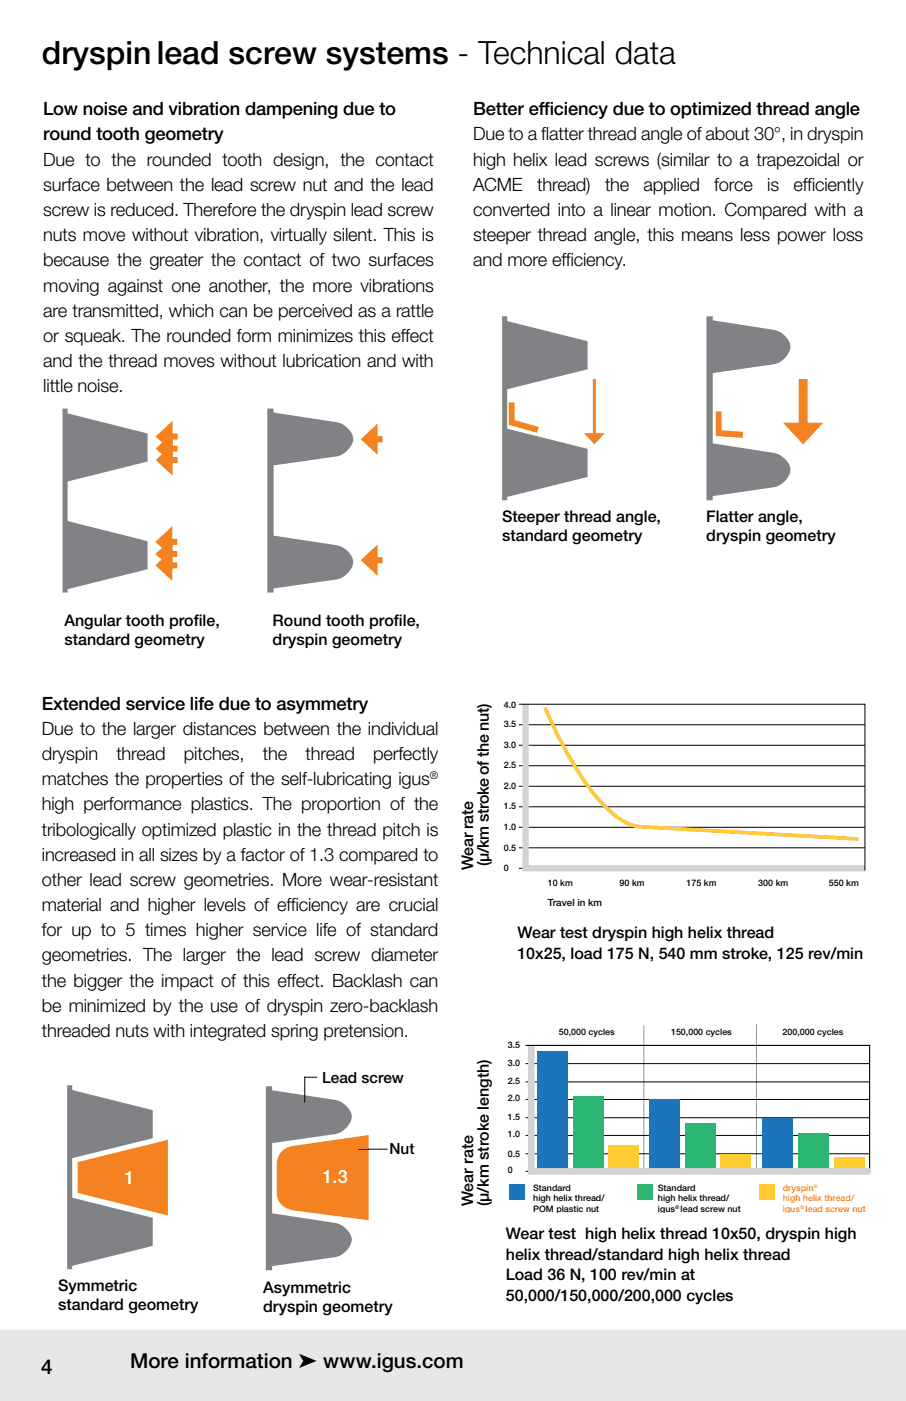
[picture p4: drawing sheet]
<svg xmlns="http://www.w3.org/2000/svg" width="140mm" height="216mm" viewBox="0 0 140 216" stroke-linecap="round" stroke-linejoin="round" font-family="sans-serif">
<defs><g id="words">
<text font-size="4.9" x="6.4" y="9.9">dryspinlead screw systems - Technical data</text>
<g font-size="3.2">
<text x="6.3" y="211.7">4</text>
<text x="20.1" y="210.8">More information ➤ www.igus.com</text>
</g>
<g font-size="2.8">
<text x="6.7" y="17.8">Low noise and vibration dampening due to</text>
<text x="73" y="17.8">Better ef</text>
<text x="83.1" y="17.8">f</text>
<text x="83.1" y="17.8">iciency due to optimized thread angle</text>
<text x="6.7" y="21.6">round tooth geometry</text>
<text x="73" y="21.6">Due to a flatter thread angle of about 30°, in dryspin</text>
<text x="6.7" y="25.5">Due to the rounded tooth design, the contact</text>
<text x="6.7" y="29.4">surface between the lead screw nut and the lead</text>
<text x="73" y="25.5">high helix lead screws (similar to a trapezoidal or</text>
<text x="73" y="29.4">ACME</text>
<text x="82.8" y="29.4">thread)</text>
<text x="93.3" y="29.4">the</text>
<text x="99.2" y="29.4">applied</text>
<text x="110.1" y="29.4">force</text>
<text x="118.3" y="29.4">is</text>
<text x="122.3" y="29.4">ef</text>
<text x="123.8" y="29.4">f</text>
<text x="123.8" y="29.4">iciently</text>
<text x="6.7" y="33.3">screw is reduced. Therefore the dryspin lead screw</text>
<text x="73" y="33.3">converted into a linear motion. Compared with a</text>
<text x="6.7" y="37.2">nuts move without vibration, virtually silent. This is</text>
<text x="6.7" y="41">because the greater the contact of two surfaces</text>
<text x="73" y="37.2">steeper thread angle, this means less power loss</text>
<text x="73" y="41">and more ef</text>
<text x="86.6" y="41">f</text>
<text x="86.6" y="41">iciency.</text>
<text x="6.7" y="44.9">moving against one another, the more vibrations</text>
<text x="6.7" y="48.8">are transmitted, which can be perceived as a rattle</text>
<text x="6.7" y="52.7">or squeak. The rounded form minimizes this ef</text>
<text x="61.8" y="52.7">fect</text>
<text x="6.7" y="56.6">and the thread moves without lubrication and with</text>
<text x="6.7" y="60.4">little noise.</text>
<text x="6.4" y="109.4">Extended service life due to asymmetry</text>
<text x="6.4" y="113.2">Due to the larger distances between the individual</text>
<text x="6.4" y="117.1">dryspin</text>
<text x="17.9" y="117.1">thread</text>
<text x="28.4" y="117.1">pitches,</text>
<text x="40.5" y="117.1">the</text>
<text x="47.1" y="117.1">thread</text>
<text x="57.5" y="117.1">perfectly</text>
<text x="6.4" y="121">matches the properties of the self-lubricating igus</text>
<text x="6.4" y="124.9">high performance plastics. The proportion of the</text>
<text x="6.4" y="128.8">tribologically optimized plastic in the thread pitch is</text>
<text x="6.4" y="132.6">increased in all sizes by a factor of 1.3 compared to</text>
<text x="6.4" y="136.5">other lead screw geometries. More wear-resistant</text>
<text x="6.4" y="140.4">material and higher levels of ef</text>
<text x="44.2" y="140.4">f</text>
<text x="44.2" y="140.4">iciency are crucial</text>
<text x="6.4" y="144.3">for up to 5 times higher service life of standard</text>
<text x="6.4" y="148.2">geometries. The larger the lead screw diameter</text>
<text x="6.4" y="152">the bigger the impact of this ef</text>
<text x="6.4" y="155.9">be minimized by the use of dryspin zero-backlash</text>
<text x="44.2" y="152">fect. Backlash can</text>
<text x="6.4" y="159.8">threaded nuts with integrated spring pretension.</text>
</g>
<g font-size="2.8" fill="#fff">
<text x="19.2" y="182.4">1</text>
<text x="49.7" y="182.4">1.3</text>
</g>
<g font-size="2.5">
<text x="77.4" y="80.4">Steeper thread angle,</text>
<text x="77.4" y="83.4">standard geometry</text>
<text x="108.9" y="80.4">Flatter angle,</text>
<text x="108.9" y="83.4">dryspin geometry</text>
<text x="9.9" y="96.5">Angular tooth prof</text>
<text x="9.9" y="99.4">standard geometry</text>
<text x="29.9" y="96.5">ile,</text>
<text x="42" y="96.5">Round tooth prof</text>
<text x="42" y="99.4">dryspin geometry</text>
<text x="60.7" y="96.5">ile,</text>
<text x="73" y="134.1" transform="rotate(-90 73 134.1)">Wear rate</text>
<text x="75.4" y="133.5" transform="rotate(-90 75.4 133.5)">(µ/km stroke of the nut)</text>
<text x="79.8" y="144.6">Wear test dryspin high helix thread</text>
<text x="79.8" y="147.8">10x25, load 175 N, 540 mm stroke, 125 rev/min</text>
<text x="73" y="185.9" transform="rotate(-90 73 185.9)">Wear rate</text>
<text x="75.4" y="185.9" transform="rotate(-90 75.4 185.9)">(µ/km stroke length)</text>
<text x="78" y="190.9">Wear test high helix thread 10x50, dryspin high</text>
<text x="78" y="194.1">helix thread/standard high helix thread</text>
<text x="78" y="197.3">Load 36 N, 100 rev/min at</text>
<text x="9" y="198.9">Symmetric</text>
<text x="9" y="201.9">standard geometry</text>
<text x="40.6" y="199.3">Asymmetric</text>
<text x="40.6" y="202.3">dryspin geometry</text>
<text x="78" y="200.5">50,000/150,000/200,000 cycles</text>
</g>
<g font-size="2.4">
<text x="49.7" y="167">Lead screw</text>
<text x="60.1" y="177.8">Nut</text>
</g>
<g font-size="2.1">
<text x="119.2" y="145">10 x 25</text>
<text x="119.2" y="147.4">J-Mutter</text>
</g>
<text font-size="1.6" x="66.3" y="120.1">®</text>
<text font-size="1.5" x="84.5" y="139.6">Travel in km</text>
<g font-size="1.4">
<text x="77.7" y="109">4.0</text>
<text x="77.7" y="112.1">3.5</text>
<text x="77.7" y="115.3">3.0</text>
<text x="77.7" y="118.4">2.5</text>
<text x="77.7" y="121.6">2.0</text>
<text x="77.7" y="124.7">1.5</text>
<text x="77.7" y="127.8">1.0</text>
<text x="77.7" y="131.1">0.5</text>
<text x="77.7" y="134.2">0</text>
<text x="84.5" y="136.6">10 km</text>
<text x="95.5" y="136.6">90 km</text>
<text x="105.8" y="136.6">175 km</text>
<text x="116.9" y="136.6">300 km</text>
<text x="127.8" y="136.6">550 km</text>
<text x="78.3" y="161.6">3.5</text>
<text x="86.2" y="159.5">50,000 cycles</text>
<text x="103.5" y="159.5">150,000 cycles</text>
<text x="120.7" y="159.5">200,000 cycles</text>
<text x="78.3" y="167.1">2.5</text>
<text x="78.3" y="164.3">3.0</text>
<text x="78.3" y="172.7">1.5</text>
<text x="78.3" y="169.7">2.0</text>
<text x="78.3" y="178.2">0.5</text>
<text x="78.3" y="175.3">1.0</text>
<text x="78.3" y="180.8">0</text>
<text x="82.2" y="183.5">Standard</text>
<text x="82.2" y="185.1">high helix thread/</text>
<text x="101.4" y="183.5">Standard</text>
<text x="101.4" y="185.1">high helix thread/</text>
<text x="82.2" y="186.8">POM plastic nut</text>
<text x="101.4" y="186.8">igus lead screw nut</text>
</g>
<g font-size="1.4" fill="#f58220">
<text x="120.7" y="183.5">dryspin</text>
<text x="120.7" y="185.1">high helix thread/</text>
<text x="120.7" y="186.8">igus lead screw nut</text>
</g>
<g font-size=".8" fill="#f58220">
<text x="125.4" y="183">®</text>
<text x="123.4" y="186.3">®</text>
</g>
<text font-size=".8" x="104.1" y="186.3">®</text>
</g></defs>
<path d="M-.1 205h139.9v10.9h-139.9z" fill="#e6e7e8"/>
<path d="M41.8 63.8l.5-.2 9.6 1.5a3.2 3.2 0 0 1 2.6 2.6 3.3 3.3 0 0 1-2.6 2.6l-9.9 1.4-.2-.2-.1-.2v-7.3z" fill="#808285"/>
<path d="M41.7 63v28.3" fill="none" stroke="#808285" stroke-width=".97" stroke-linecap="butt"/>
<path d="M41.8 82.8l.5-.2 9.6 1.4a3.2 3.2 0 0 1 2.6 2.6 3.3 3.3 0 0 1-2.6 2.7l-9.9 1.3-.2-.1-.1-.3v-7.2z" fill="#808285"/>
<path d="M10 63v28.3" fill="none" stroke="#808285" stroke-width=".78" stroke-linecap="butt"/>
<g fill="#808285">
<path d="M10.2 63.6l12.6 3.2v4.3l-12.6 3.2z"/>
<path d="M10.2 80.2l12.6 3.2v4.3l-12.6 3.2z"/>
</g>
<path d="M25.7 67.3h1.7" fill="none" stroke="#f58220" stroke-width=".94" stroke-linecap="butt"/>
<path d="M24 67.3l2.6-2.5v4.9z" fill="#f58220"/>
<path d="M25.8 70.9h1.6" fill="none" stroke="#f58220" stroke-width=".94" stroke-linecap="butt"/>
<path d="M24 70.9l2.6-2.4v4.8z" fill="#f58220"/>
<path d="M25.8 69.1h1.6" fill="none" stroke="#f58220" stroke-width=".94" stroke-linecap="butt"/>
<path d="M24 69.1l2.6-2.4v4.9z" fill="#f58220"/>
<path d="M25.7 83.5h1.7" fill="none" stroke="#f58220" stroke-width=".94" stroke-linecap="butt"/>
<path d="M24 83.5l2.6-2.4v4.8z" fill="#f58220"/>
<path d="M25.7 87.1h1.6" fill="none" stroke="#f58220" stroke-width=".94" stroke-linecap="butt"/>
<path d="M24 87.1l2.6-2.4v4.8z" fill="#f58220"/>
<path d="M25.7 85.4h1.6" fill="none" stroke="#f58220" stroke-width=".94" stroke-linecap="butt"/>
<path d="M24 85.4l2.6-2.5v4.9z" fill="#f58220"/>
<path d="M57.4 86.3h1.6" fill="none" stroke="#f58220" stroke-width=".94" stroke-linecap="butt"/>
<path d="M55.6 86.3l2.6-2.4v4.9z" fill="#f58220"/>
<path d="M57.4 67.7h1.6" fill="none" stroke="#f58220" stroke-width=".94" stroke-linecap="butt"/>
<path d="M55.6 67.7l2.6-2.4v4.8z" fill="#f58220"/>
<path d="M77.8 48.7v28.4" fill="none" stroke="#808285" stroke-width=".78" stroke-linecap="butt"/>
<g fill="#808285">
<path d="M77.9 49.4l12.7 3.2v4.3l-12.7 3.1z"/>
<path d="M77.9 66l12.7 3.2v4.3l-12.7 3.1z"/>
</g>
<path d="M91.6 58.4v8.7" fill="none" stroke="#f58220" stroke-width=".47"/>
<path d="M90 66.7h3.3l-1.7 1.8z" fill="#f58220"/>
<path d="M78.9 62v3.1l4 1.1" fill="none" stroke="#f58220" stroke-width=".94" stroke-linecap="butt"/>
<path d="M123.8 58.4v8" fill="none" stroke="#f58220" stroke-width="1.4" stroke-linecap="butt"/>
<path d="M120.7 65.1h6.2l-3.1 3.4z" fill="#f58220"/>
<path d="M109.5 49.6l.5-.2 9.4 1.4a3.2 3.2 0 0 1 2.5 2.6 3.3 3.3 0 0 1-2.5 2.7l-9.7 1.3-.3-.4v-7.2z" fill="#808285"/>
<path d="M109.4 48.7v28.4" fill="none" stroke="#808285" stroke-width=".97" stroke-linecap="butt"/>
<path d="M109.5 68.5l.5-.2 9.4 1.5a3.2 3.2 0 0 1 2.5 2.6 3.3 3.3 0 0 1-2.5 2.7l-9.7 1.3-.3-.4v-7.2z" fill="#808285"/>
<path d="M110.8 63.4v3.4l3.7 .2" fill="none" stroke="#f58220" stroke-width=".94" stroke-linecap="butt"/>
<path d="M12 179.1l13.9-3.5v11.7l-13.9-3.5z" fill="#f58220"/>
<path d="M10.7 167.2v28.4" fill="none" stroke="#808285" stroke-width=".78" stroke-linecap="butt"/>
<g fill="#808285">
<path d="M10.9 167.9l12.7 3.2v4.3l-12.7 3.1z"/>
<path d="M10.9 184.5l12.7 3.2v4.3l-12.7 3.1z"/>
</g>
<path d="M43.3 177.6a3.2 3.2 0 0 1 2.2-1.1l11.3-1.6v13.1l-11.3-1.4a2.73 2.73 0 0 1-2.8-2.9v-4.3l.2-1z" fill="#f58220"/>
<path d="M41.6 168.2l.5-.2 9.6 1.5a3.2 3.2 0 0 1 2.5 2.6 3.3 3.3 0 0 1-2.5 2.7l-9.9 1.3-.2-.2-.1-.2v-7.2z" fill="#808285"/>
<path d="M41.5 167.4v28.4" fill="none" stroke="#808285" stroke-width=".97" stroke-linecap="butt"/>
<path d="M41.6 187.2l.5-.2 9.6 1.5a3.2 3.2 0 0 1 2.5 2.5 3.3 3.3 0 0 1-2.5 2.7l-9.9 1.4-.2-.2-.1-.2v-7.3z" fill="#808285"/>
<g fill="none" stroke="#000" stroke-width=".15">
<path d="M80 111.7h53.4M80 114.8h53.4M80 118h53.4M80 108.5h53.4M133.4 108.5v25.6M80 133.8h1M80 121.2h53.4M80 124.3h53.4M80 127.5h53.4M80 130.7h53.4M46.9 166h2M47 165.9v4"/>
<path d="M55.2 177.1h4.6M81 177.8h53M81 175h53M81 172.2h53M81 169.4h53M81 166.7h53M81 163.9h53"/>
</g>
<path d="M81 108.5v25.7M80.6 133.8h52.8" fill="none" stroke="#d1d3d4" stroke-width=".97" stroke-linecap="butt"/>
<path d="M84 109a63.1 63.1 0 0 0 7.8 13.7 14.3 14.3 0 0 0 5.3 4.3 11.6 11.6 0 0 0 3.9 .5l31.4 1.8" fill="none" stroke="#ffcc31" stroke-width=".55"/>
<path d="M99.3 158v22.5M116.6 157.8v22.5" fill="none" stroke="#939598" stroke-width=".15"/>
<g fill="#1c75bc">
<path d="M82.9 162.1h4.7v18.4h-4.7z"/>
<path d="M78.6 182.5h2.4v2.5h-2.4z"/>
</g>
<g fill="#2bb673">
<path d="M88.4 168.9h4.7v11.6h-4.7z"/>
<path d="M98.2 182.5h2.4v2.5h-2.4z"/>
</g>
<g fill="#ffcc31">
<path d="M93.8 176.5h4.7v4h-4.7z"/>
<path d="M117 182.5h2.5v2.4h-2.5z"/>
</g>
<path d="M100.1 169.4h4.7v11.1h-4.7z" fill="#1c75bc"/>
<path d="M105.6 173h4.7v7.5h-4.7z" fill="#2bb673"/>
<path d="M111.1 177.8h4.7v2.7h-4.7z" fill="#ffcc31"/>
<path d="M117.5 172.3h4.7v8.2h-4.7z" fill="#1c75bc"/>
<path d="M123 174.6h4.7v5.9h-4.7z" fill="#2bb673"/>
<path d="M128.6 178.4h4.7v2.1h-4.7z" fill="#ffcc31"/>
<path d="M81 161.1h53.1M134.1 161v19.8" fill="none" stroke="#000" stroke-width=".17"/>
<path d="M81.9 161.1v19.8M81.4 180.5h52.8" fill="none" stroke="#d1d3d4" stroke-width="1" stroke-linecap="butt"/>
<path d="M81 180.5h.9" fill="none" stroke="#000" stroke-width=".15"/>
<use href="#words"/>
</svg>
